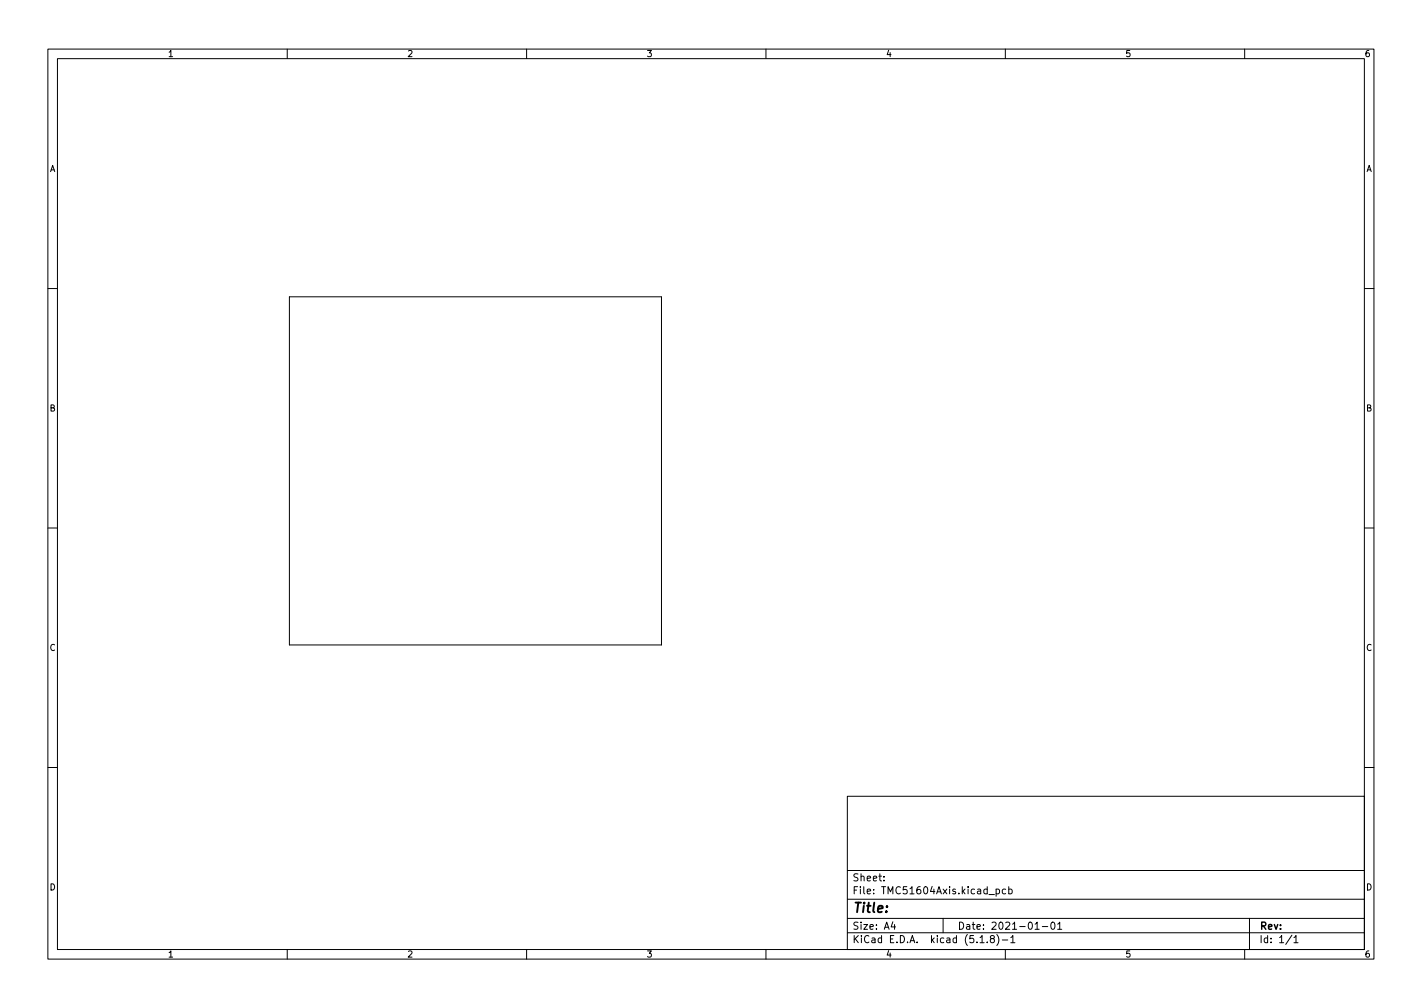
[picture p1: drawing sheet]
<svg xmlns="http://www.w3.org/2000/svg" width="297mm" height="210mm" viewBox="0 0 297 210" stroke-linecap="round" stroke-linejoin="round" font-family="sans-serif">
<defs><g id="words">
<text font-size="2.8" x="178" y="190.6">Title:</text>
<g font-size="2.1">
<text x="178" y="184">Sheet:</text>
<text x="178" y="186.7">File: TMC51604Axis.kicad_pcb</text>
<text x="178" y="196.9">KiCad E.D.A. kicad (5.1.8)-1</text>
<text x="178" y="194.1">Size: A4</text>
<text x="200" y="194.1">Date: 2021-01-01</text>
<text x="263" y="194.1">Rev:</text>
<text x="263" y="196.9">Id: 1/1</text>
</g>
<g font-size="1.8">
<text x="35" y="11.9">1</text>
<text x="85" y="11.9">2</text>
<text x="135" y="11.9">3</text>
<text x="185" y="11.9">4</text>
<text x="235" y="11.9">5</text>
<text x="285" y="11.9">6</text>
<text x="10.3" y="35.9">A</text>
<text x="285.3" y="35.9">A</text>
<text x="10.3" y="85.9">B</text>
<text x="285.3" y="85.9">B</text>
<text x="10.3" y="135.9">C</text>
<text x="285.3" y="135.9">C</text>
<text x="10.3" y="185.9">D</text>
<text x="285.3" y="185.9">D</text>
<text x="35" y="199.9">1</text>
<text x="85" y="199.9">2</text>
<text x="135" y="199.9">3</text>
<text x="185" y="199.9">4</text>
<text x="235" y="199.9">5</text>
<text x="285" y="199.9">6</text>
</g>
</g></defs>
<g fill="none" stroke="#000" stroke-width=".21">
<path d="M10 10.2h277v190.1h-277zM12 12.2h273v186.1h-273zM60 10.2v2M110 10.2v2M160 10.2v2M210 10.2v2M260 10.2v2M10 60.2h2M60.5 62h77.7v72.7h-77.7zM285 60.2h2M10 110.2h2M285 110.2h2"/>
<path d="M10 160.2h2M177 166.3h108v32h-108zM285 160.2h2M60 198.3v2M110 198.3v2M160 198.3v2M177 194.8h108M177 191.8h108M177 187.8h108M177 181.8h108M184.6 183.8v.1M184.6 183v.1"/>
<path d="M186.5 192.5l-.4 1h1M186.9 193v1M197 191.8v3M204.7 195.8l.4-.5v1.5M204.7 196.8h.9M206.2 196.7v.1M206.6 186.8h1.1M207.1 196l-.2-.3v-.2l.2-.2 .5 .1 .1 .2-.1 .2-.6 .2-.1 .3v.4l.2 .1h.3l.3-.3v-.2l-.3-.3M208.1 185.7l.4-.1 .3 .3-.2 .7h-.5M208.1 185.6v1.5M208.2 195.1a1.72 1.72 0 0 1 0 2.3M209.4 196.3h1.1"/>
<path d="M210 198.3v2M210.1 185.7l-.5-.1-.2 .3 .1 .7h.6M210.7 185.7l.4-.1 .3 .3-.1 .7h-.6M210.7 185.1v1.5M211.1 195.8l.5-.5v1.5M211.1 196.8h.9M216.2 193l.4-.5v1.5M216.2 194h.9M217.7 193.5h1.2M219.6 192.7l.3-.2a.8 .8 0 0 1 .5 .8 .8 .8 0 0 1-.5 .7l-.3-.1-.1-.4zM220.9 193l.5-.5v1.5M220.9 194h.9"/>
<path d="M260 198.3v2M261 191.8v6.5M269.9 195.3l-1.3 1.9M270.3 195.8l.4-.5v1.5M270.3 196.8h.8"/>
</g>
<use href="#words"/>
</svg>
